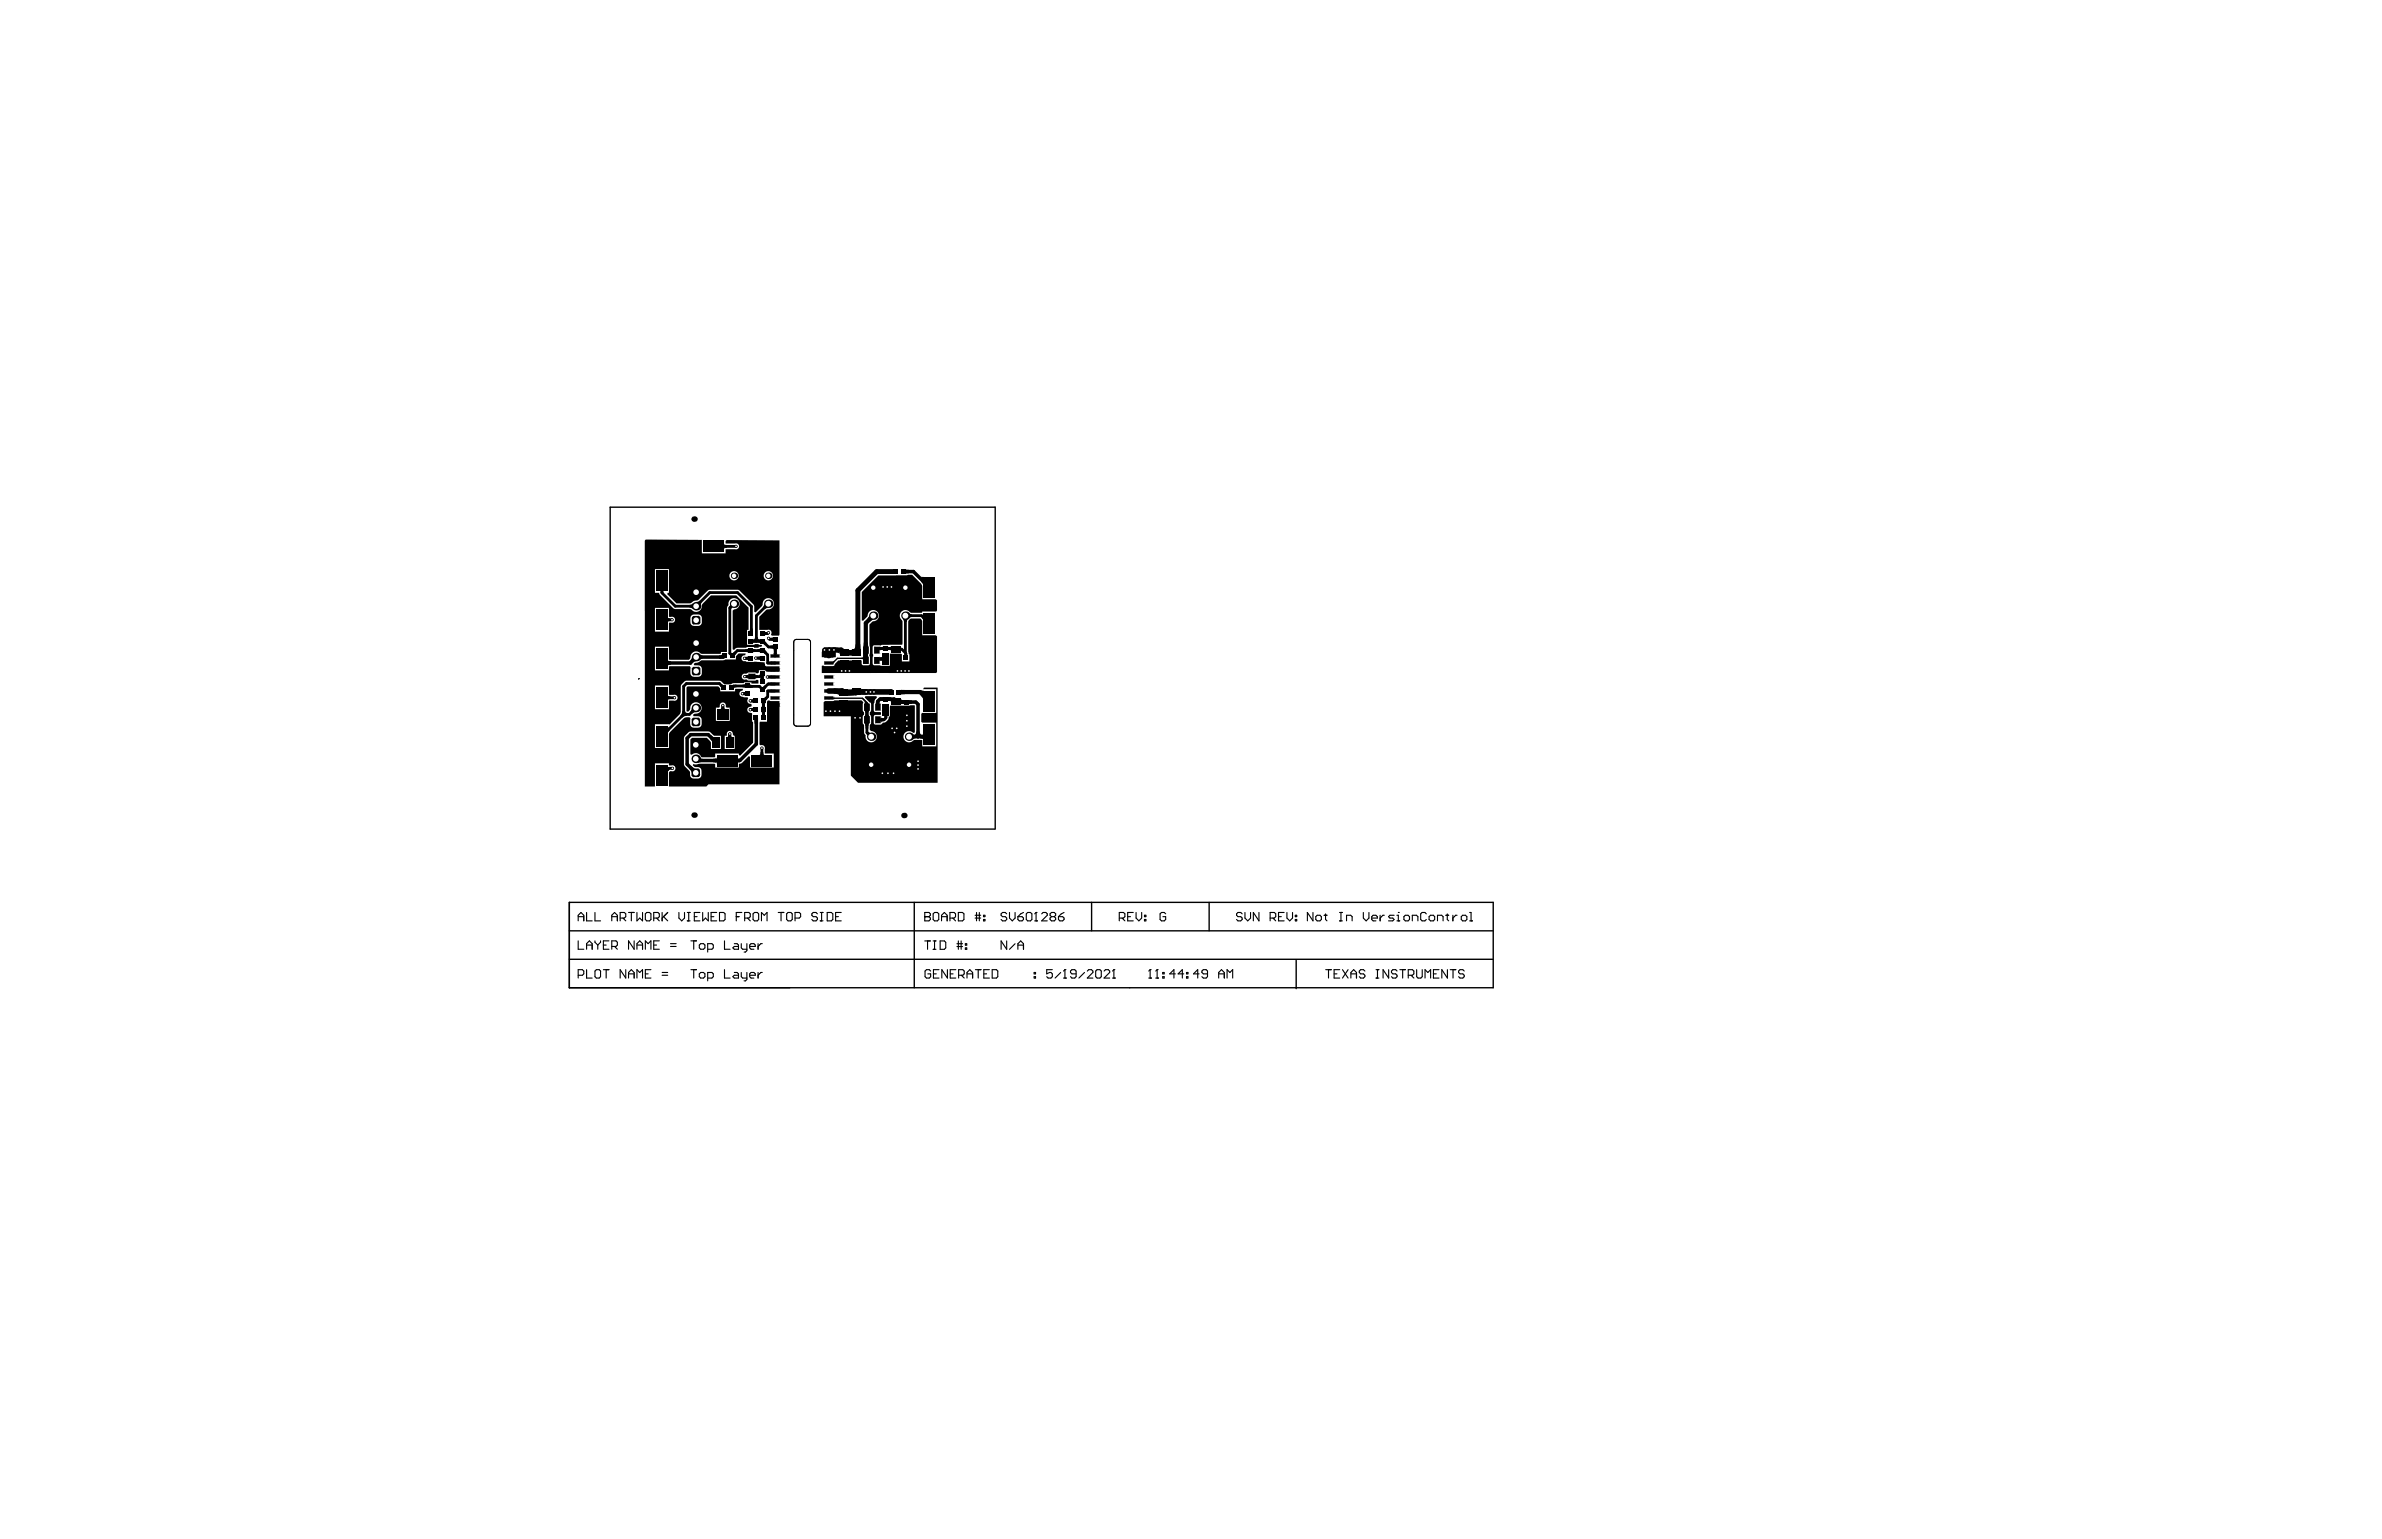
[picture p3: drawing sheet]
<svg xmlns="http://www.w3.org/2000/svg" width="432mm" height="279mm" viewBox="0 0 432 279" stroke-linecap="round" stroke-linejoin="round" font-family="sans-serif">
<path d="M144.1 116l2.4-.1 .4 .4v15l-.4 .4h-2.2l-.4-.4v-15zM144.1 116l2.3-.1 .3 .1 .2 .4v14.8l-.2 .4-.3 .1h-2l-.3-.1-.2-.4v-14.8z" fill="none" stroke="#000" stroke-width=".18"/>
<path d="M180.4 92h-69.8v58.3h69.8M180.4 91.9v58.4M157 119.7l-.4-.3h-4.8l-.8 .8h-.8M150.3 126.6h6l.9 .9v.7M103.2 163.6h167.5v15.5h-167.5zM103.2 173.9h167.4M103.2 168.8h167.5M165.7 163.6v15.5M197.9 163.6v5.2M219.2 163.6v5.2M235 174.1v5.2" fill="none" stroke="#000" stroke-width=".25"/>
<g fill="none" stroke="#000" stroke-width=".2">
<path d="M104.8 166.2h1M104.8 167v-1l.5-.6 .5 .6v1M104.8 170.6v1.5h1M104.8 176.8h.8l.2-.2v-.5l-.2-.3h-.8v1.5M106.3 165.4v1.6h1M106.3 172.1v-1l.5-.5 .5 .5v1M106.3 175.8v1.5h1M106.3 171.4h1M107.9 165.4v1.6h1M107.9 176.1l.2-.3h.5l.3 .3v1l-.3 .2h-.5l-.2-.2zM107.9 170.6v.2l.5 .6M108.4 171.4v.7"/>
<path d="M108.9 170.6v.2l-.5 .6M109.4 175.8h1M109.4 171.4h.5M109.9 175.8v1.5M110.4 170.6h-1v1.5h1M110.9 166.2h1M110.9 171.6h.8l.2-.2v-.6l-.2-.2h-.8v1.5M110.9 167v-1l.5-.6 .5 .6v1M111.4 171.6l.5 .5M112.4 166.5h.8l.2-.3v-.5l-.2-.3h-.8v1.6M112.9 166.5l.5 .5M113.4 175.8v1.5l-1-1.5v1.5"/>
<path d="M113.9 165.4h1.1M113.9 177.3v-1l.5-.5 .6 .5v1M113.9 176.6h1.1M114.4 165.4v1.6M115 170.6v1.5l-1.1-1.5v1.5M115.5 165.4v1.6l.5-.5 .5 .5v-1.6M115.5 172.1v-1l.5-.5 .5 .5v1M115.5 177.3v-1.5l.5 .5 .5-.5v1.5M115.5 171.4h1M117 165.7l.2-.3h.5l.3 .3v1l-.3 .3h-.5l-.2-.3zM117 176.6h.5M117 172.1v-1.5l.5 .5 .5-.5v1.5"/>
<path d="M118 175.8h-1v1.5h1M118.5 166.5h.8l.2-.3v-.5l-.2-.3h-.8v1.6M118.5 171.4h.5M119 166.5l.5 .5M119.5 170.6h-1v1.5h1M120 176.8h1M120 176.3h1M120 165.4v1.6M120.3 166.2l.7 .8M121 165.4l-1 1.1M121.5 171.6h1.1M121.5 171.1h1.1"/>
<path d="M123.1 165.4v1.1l.5 .5 .5-.5v-1.1M124.6 167h.5M124.6 165.4h.5M124.8 165.4v1.6M125.2 175.8h1.1M125.2 170.6h1.1M125.8 170.6v1.5M125.8 175.8v1.5M125.9 166.2h.5M126.8 176.6l.2-.3h.5l.3 .3v.5l-.3 .2h-.5l-.2-.2zM126.8 171.4l.2-.3h.5l.3 .3v.5l-.3 .2h-.5l-.2-.2zM126.9 165.4h-1v1.6h1"/>
<path d="M127.4 165.4v1.6l.5-.5 .5 .5v-1.6M128.3 177.3h.8l.2-.2v-.5l-.2-.3h-.8v1.5M128.3 172.1h.8l.2-.2v-.5l-.2-.3h-.8v1.5M128.9 166.2h.5M129.9 165.4h-1v1.6h1M130.4 165.4h.8l.2 .3v1l-.2 .3h-.8zM131.3 175.8v1.5h1M131.3 170.6v1.5h1M133.1 176.3h.5l.3 .3v.7h-.8l-.2-.2 .2-.3h.8M133.1 171.1h.5l.3 .3v.7h-.8l-.2-.2 .2-.3h.8M133.5 166.2h.5M134.4 176.3v.8l.2 .2h.8"/>
<path d="M134.4 171.1v.8l.2 .2h.8M134.5 165.4h-1v1.6M135 166.5h.8l.2-.3v-.5l-.2-.3h-.8v1.6M135.4 171.1v1.3l-.3 .2h-.2M135.4 176.3v1.3l-.3 .2h-.2M135.5 166.5l.5 .5M135.9 176.8h1v-.2l-.2-.3h-.5l-.3 .3v.5l.3 .2h.5M135.9 171.6h1v-.2l-.2-.3h-.5l-.3 .3v.5l.3 .2h.5M136.8 165.4h.5l.2 .3v1l-.2 .3h-.5l-.3-.3v-1zM137.4 171.1v1M137.4 176.3v1M138 167v-1.6l.5 .6 .5-.6v1.6"/>
<path d="M138.2 176.3h-.3l-.5 .5M138.2 171.1h-.3l-.5 .5M141.1 165.4h1M141.6 165.4v1.6M142.6 165.7l.3-.3h.5l.2 .3v1l-.2 .3h-.5l-.3-.3zM144.1 166.5h.8l.2-.3v-.5l-.2-.3h-.8v1.6M148.2 165.7l-.3-.3h-.5l-.2 .3v.3l.2 .2h.5l.3 .3v.2l-.3 .3h-.5l-.2-.3M148.7 167h.5M148.7 165.4h.5M148.9 165.4v1.6M150 165.4h.7l.3 .3v1l-.3 .3h-.7zM151.5 166.2h.5"/>
<path d="M152.5 165.4h-1v1.6h1M167.6 166.2h.1M167.6 165.4h.8l.3 .3v.3l-.3 .2 .3 .3v.2l-.3 .3h-.8zM167.6 166.2h.8M167.6 170.6h1.1M168.1 170.6v1.5M168.7 176.1l-.3-.3h-.5l-.2 .3v1l.2 .2h.5l.3-.2v-.5h-.5M169.2 165.7l.2-.3h.5l.3 .3v1l-.3 .3h-.5l-.2-.3zM169.2 172.1h.5M169.2 170.6h.5M169.2 176.6h.5M169.4 170.6v1.5"/>
<path d="M170.2 175.8h-1v1.5h1M170.4 170.6h.8l.2 .3v1l-.2 .2h-.8zM170.7 166.2h1M170.7 167v-1l.5-.6 .5 .6v1M171.7 175.8v1.5l-1-1.5v1.5M172.2 166.5h.8l.2-.3v-.5l-.2-.3h-.8v1.6M172.3 176.6h.5M172.7 166.5l.5 .5M173.3 175.8h-1v1.5h1M173.5 171.6h1M173.5 171.1h1M173.7 165.4h.8l.2 .3v1l-.2 .3h-.8z"/>
<path d="M173.7 170.6v1.5M173.8 176.8h.7l.3-.2v-.5l-.3-.3h-.7v1.5M174.2 170.6v1.5M174.3 176.8l.5 .5M175 171.9h.2v.2h-.2zM175 171.1h.2v.3h-.2zM175.3 176.6h1M175.3 177.3v-1l.5-.5 .5 .5v1M176.8 166h1M176.8 166.5h1M176.8 175.8h1M177 165.4v1.6"/>
<path d="M177.3 175.8v1.5M177.5 165.4v1.6M178.3 166.7h.2v.3h-.2zM178.3 166h.2v.2h-.2zM178.3 176.6h.5M179.4 175.8h-1.1v1.5h1.1M179.9 175.8h.7l.3 .3v1l-.3 .2h-.7zM182.5 165.7l-.3-.3h-.5l-.2 .3v.3l.2 .2h.5l.3 .3v.2l-.3 .3h-.5l-.2-.3M182.5 170.6v1.5l-1-1.5v1.5M183 165.4v1.1l.5 .5 .5-.5v-1.1M184 171.1l-1 1M184.5 166.2h.8l.2 .3v.2l-.2 .3h-.5l-.3-.3z"/>
<path d="M184.5 172.1v-1l.5-.5 .5 .5v1M184.5 171.4h1M185.5 165.4l-.5 .3-.5 .5M186 165.7l.3-.3h.5l.3 .3v1l-.3 .3h-.5l-.3-.3zM187.5 177.1h.2v.2h-.2zM187.5 176.3h.2v.3h-.2zM187.6 167h.5M187.8 165.4h.1M187.8 165.4v1.6M187.8 165.4l-.2 .3M188.8 165.7l.3-.3h.5l.2 .3v.3l-1 1h1M190.6 166.2l-.2 .3v.2l.2 .3h.5l.3-.3v-.2l-.3-.3"/>
<path d="M190.6 166.2l-.2-.2v-.3l.2-.3h.5l.3 .3v.3l-.3 .2M190.6 166.2h.5M190.8 175.8h-1.1v.8l.6-.3h.2l.3 .3v.5l-.3 .2h-.5l-.3-.2M191.9 166.2h.7l.3 .3v.2l-.3 .3h-.5l-.2-.3zM192.3 176.3l-1 1M192.8 177.3h.5M192.9 165.4l-.5 .3-.5 .5M193 175.8h.1M193 175.8v1.5M193 175.8l-.2 .3M195.1 176.6h-.8l-.2-.3v-.2l.2-.3h.5l.3 .3v1l-.3 .2h-.5l-.2-.2M196.6 176.3l-1 1"/>
<path d="M197.1 176.1l.3-.3h.5l.2 .3v.2l-1 1h1M198.9 175.8h.5l.2 .3v1l-.2 .2h-.5l-.3-.2v-1zM200.1 176.1l.3-.3h.5l.3 .3v.2l-1.1 1h1.1M201.7 177.3h.5M201.9 175.8h.1M201.9 175.8v1.5M201.9 175.8l-.2 .3M202.9 166.5h.8l.2-.3v-.5l-.2-.3h-.8v1.6M203.4 166.5l.5 .5M204.4 166.2h.5M205.4 165.4h-1v1.6h1M205.9 165.4v1.1l.6 .5 .5-.5v-1.1"/>
<path d="M207.5 166.7h.2v.3h-.2zM207.5 166h.2v.2h-.2zM208.2 177.3h.5M208.5 175.8h.1M208.5 175.8v1.5M208.5 175.8l-.3 .3M209.5 177.3h.5M209.8 175.8h.1M209.8 175.8v1.5M209.8 175.8l-.3 .3M210.8 177.1h.2v.2h-.2zM210.8 176.3h.2v.3h-.2z"/>
<path d="M211.3 165.7l-.2-.3h-.6l-.2 .3v1l.2 .3h.6l.2-.3v-.5h-.5M213.1 176.6h-1.1l.8-.8v1.5M214.6 176.6h-1l.7-.8v1.5M215.1 177.1h.2v.2h-.2zM215.1 176.3h.2v.3h-.2zM217.4 176.6h-1l.7-.8v1.5M218.9 176.6h-.8l-.2-.3v-.2l.2-.3h.5l.3 .3v1l-.3 .2h-.5l-.2-.2M220.9 177.3v-1l.5-.5 .5 .5v1M220.9 176.6h1M222.4 177.3v-1.5l.5 .5 .6-.5v1.5M225.2 165.7l-.3-.3h-.5l-.2 .3v.3l.2 .2h.5l.3 .3v.2l-.3 .3h-.5l-.2-.3M225.7 165.4v1.1l.5 .5 .5-.5v-1.1"/>
<path d="M228.2 165.4v1.6l-1-1.6v1.6M230.2 166.5h.8l.3-.3v-.5l-.3-.3h-.8v1.6M230.8 166.5l.5 .5M231.8 166.2h.5M232.8 165.4h-1v1.6h1M233.3 165.4v1.1l.5 .5 .5-.5v-1.1M234.8 166.7h.3v.3h-.3zM234.8 166h.3v.2h-.3zM238 165.4v1.6l-1-1.6v1.6M238.8 166h.5l.2 .2v.5l-.2 .3h-.5l-.3-.3v-.5zM240 166h.5M240.3 165.7v1l.2 .3"/>
<path d="M240.3 175.8h1M240.8 175.8v1.5M241.8 176.6h.5M242.8 167h.5M242.8 165.4h.5M242.9 175.8h-1.1v1.5h1.1M243.1 165.4v1.6M243.4 175.8l1 1.5M244.1 167v-1h.8l.2 .2v.8M244.4 175.8l-1 1.5M244.9 176.6h1M244.9 177.3v-1l.5-.5 .5 .5v1"/>
<path d="M247.1 165.4v1.1l.5 .5 .6-.5v-1.1M247.4 176.1l-.2-.3h-.5l-.3 .3v.2l.3 .3h.5l.2 .2v.3l-.2 .2h-.5l-.3-.2M248.7 166.5h1v-.3l-.3-.2h-.5l-.2 .2v.5l.2 .3h.5M249.4 175.8h.6M249.4 177.3h.6M249.7 175.8v1.5M250.2 166v1M250.9 166h-.2l-.5 .5M251.7 175.8v1.5l-1-1.5v1.5M252.7 166h-.7l-.3 .2 .3 .3h.5l.2 .2-.2 .3h-.8M253.2 167h.5M253.2 166h.3v1"/>
<path d="M253.3 176.1l-.3-.3h-.5l-.3 .3v.2l.3 .3h.5l.3 .2v.3l-.3 .2h-.5l-.3-.2M253.5 165.4h.1M253.8 175.8h1M254.3 175.8v1.5M254.7 166h.6l.2 .2v.5l-.2 .3h-.6l-.2-.3v-.5zM255.3 176.8h.7l.3-.2v-.5l-.3-.3h-.7v1.5M255.8 176.8l.5 .5M256 167v-1h.8l.2 .2v.8M256.8 175.8v1.3l.3 .2h.5l.2-.2v-1.3M258.3 177.3v-1.5l.5 .5 .5-.5v1.5M258.6 165.7l-.3-.3h-.5l-.3 .3v1l.3 .3h.5l.3-.3M259.3 166h.5l.3 .2v.5l-.3 .3h-.5l-.2-.3v-.5z"/>
<path d="M259.8 176.6h.6M260.6 167v-1h.7l.3 .2v.8M260.9 175.8h-1.1v1.5h1.1M262.1 166h.5M262.4 165.7v1l.2 .3M262.4 175.8v1.5l-1-1.5v1.5M262.9 175.8h1M263.4 166v1M263.4 175.8v1.5M264.1 166h-.2l-.5 .5M265.1 166h.6l.2 .2v.5l-.2 .3h-.6l-.2-.3v-.5zM265.4 176.1l-.2-.3h-.5l-.3 .3v.2l.3 .3h.5l.2 .2v.3l-.2 .2h-.5l-.3-.2"/>
<path d="M266.4 167h.5M266.4 165.4h.3v1.6"/>
</g>
<g fill="#000">
<path d="M131.3 98.6l.1 .2h.4v.5l-.4 .1-.1 .2zM119.7 107.2h.6l-.1 .3h-.5zM121 111.9l.1 .2h.4v.5l-.4 .1-.1 .2zM125 109.7l.6-.3v1.1l-.6-.3zM125.4 119.1l.8 .8-.6 .3-.5-.5zM126.2 109.1l.7-.2 .3 .4-.2 .6zM126.7 118.6l.7 .2v.7l-.7 .2zM130.3 118.8l.5-.1 .2-.2-.1 .9-.6 .1zM132.3 109.7l.5 .5-.3 .2-.4-.3zM132.4 118.5h.3l.5-.4 .3 .4-.4 .4v.3zM135.1 119.1l.5-.1v.8l-.5-.2zM135.1 117.7l.5-.1v.8l-.5-.2z"/>
<path d="M136 114h.5v.5h-.8l.2-.2zM136.4 117.6l.5 .1v.5l-.5 .2zM136.5 115.9l.5 .1v.5l-.5 .2zM137.3 119.1l.5-.2v.8l-.5-.1zM137.3 117.7l.5-.2v.8l-.5-.1zM137.3 116l.5-.1v.8l-.5-.2zM136.9 115.5h.5l.1 .4 .4 .1-.8 .5-.7-.5 .3-.1zM138.5 109.5l.8 .7-.7 .3-.3-.4zM138.6 115.9v.3l.4 .4-.3 .4-.5-.3h-.2zM138.6 117.5l.4 .7-.3 .5-.4-.4h-.3zM138.6 114.5l.5 .1v.5l-.5 .2zM139.2 120l.5-.1v.6h-.5z"/>
<path d="M139.6 117.1l.5-.2v.8l-.5-.1zM139.6 115.7l.5-.2v.8l-.5-.1zM140.1 117.7h.9l-.2 .5h-.5zM140.3 118.1h.5l.1 .4 .2 .1h-1.1l.2-.1zM149.9 117.8h.9l.1 .6 .1 .3-1.5-.1 .3-.2zM151.3 117.4a.84 .84 0 0 1 .9 .3v1a.68 .68 0 0 0-.9-.4zM149.4 117.4h2.1v1.7l-2.5 .1v-1.2zM153.6 117.9h.7l.2-.2v1.3l-.2-.2h-.7zM153.8 117.7l.2 .2h.7v.9h-.7l-.2 .2zM155.1 116.8h.9l.1 .9h-1.5a.68 .68 0 0 0 .5-.9zM156.2 119.2l.3-.1v.5l-.3-.1zM156.7 119.3l.3 .2-.3 .3-.2-.3z"/>
<path d="M156.5 118.5h.9l-.2 .5h-.5zM156.7 118.2h.5v.7h-.5zM156.7 118.6h.5l.2 .5h-.9zM157.5 111.6l.8 .8-.5 .3-.6-.6zM156.6 116.5h.7l.1 .8h-.9zM156.5 117.2l.9 .1v3.1l-.9-.1zM159.5 119.2h.3l.2-.2v1l-.2-.2-.3-.1zM159.6 117.3l.5-.1v.8l-.5-.2zM159.4 119.1l.6 .1v.5l-.4 .1-.2 .2zM159.4 117.3h.6v.5l-.4 .1-.2 .2zM161 117.3l.6-.1v.9l-.2-.2-.4-.1zM160.9 117.2l.5 .1v.5l-.5 .2z"/>
<path d="M163.6 112.2h1.1l-.3 .6h-.5zM163.9 118.4h.5l.2 .5h-.8zM164.1 103.2l.7 .1v.7l-.7 .1zM164.7 111.1l.6 .3v.5l-.6 .3zM159.2 104.3l6.1-.1 1.8 1.9 .1 2.6h2.4l.3 .1v1.9l-.2 .2h-2.5l-.2 .2h-1.9a1.11 1.11 0 0 0-1.7-.2 1.11 1.11 0 0 0 .2 1.7v4.3l-5.2 .1-.2 .3v3.1l.3 .2 2.8 .1v-2.2h2l.2 .1v1.3h1.3v-1.3h-.1l-.1-.4 .1-5.5 .5-.5 1.6-.1 .4 .6v2.5h2.4l.3 .2v6.5l-.2 .1h-20.7v-1.3h2.1l.9-.9h4.2v.6l.2 .2 1.2-.1 .1-3.2-.1-.6v-3.5l.6-.5a1.06 1.06 0 0 0 1.1-1 1.06 1.06 0 0 0-1.1-1.1 1.06 1.06 0 0 0-1 1.2l-.7 .8-.3-.1v-5.1zM167 104.6h.4v1.8l-.1-.5-.3-.4zM167.2 111.5h.2v-.2v1.4l-.3-.7zM115.7 123h.2zM121 139.1l.4 .4-.4 .5zM121 131.7l.1 .2 .3-.2v.8l-.4 .7zM121 126l.1 .2 .4 .1v.5h-.4l-.1 .2zM121 119.6l.2 .2 .4 .1v.6l-.4 .1-.2 .2z"/>
<path d="M123.7 128.9l.5-.1 .1 .4 .4 .1-.2 .5-.4 .1-.4 .3-.4-.4 .3-.4zM125.4 128.4l.7 .7-.6 .3-.4-.4zM125.4 138.9a.94 .94 0 0 0 .8 .5l-.8 .8v-.3l-.5-.5zM126.8 137.3l.2 .2 .4 .1-.4 .6-.6 .1zM128.8 133.2l.6 .5h.3l-.6 1.2v-.4l-.4-.5zM129.3 137.6l.4-.1 .2-.2v1.2l-.2-.2-.4-.1zM130.5 124.3l.3-.3 .5 .3 .2 .1-.7 .7v-.3zM130.8 128.1h.5v.3l.2 .2h-1l.2-.2zM132 133.2h.5l.1 .3 .2 .2h-1l.2-.2zM133 124.2l.5-.1v.5l-.4 .1-.1 .2zM133.7 137.5l.4 .1v.6l-.4 .1zM134.6 125.5l.5-.1v.8l-.5-.2z"/>
<path d="M134.6 124.1l.5-.1v.8l-.5-.2zM135.2 122.4h.3l.2-.2v.9l-.5-.2zM134.8 120.1l.3-.2 .2 .1 3.3 .1v.6l.2 .1h2.5v.8l-.2 .2-2.2-.1v-.2h-1.4v.4l-.2 .1-.4-.1-2 .1-.2-.1zM136.1 126.8l.5-.1v.8l-.5-.2zM136.1 128.4l.5-.2v.9l-.5-.2zM136 124l.1 .1 .4 .1v.5l-.5 .1zM136.6 130.6h.8v.6h-.6zM137.3 120.4h.5v.8l-.1-.2-.4-.1zM136.9 122.2l.1 .2h.4v.5l-.5 .2zM136.9 120.2l.5 .2v.5l-.5 .2zM137.8 122.6h.8l-.1 .1-.1 .4h-.5zM138 129.1h.8l-.2 .5h-.5z"/>
<path d="M138 127.5h.8l-.2 .5h-.5zM137.9 136.4h.5v.4l.2 .1h-1l.2-.1zM137.9 122.6h.5l.2 .6h-.9zM138.1 129.3h.5l.2 .5h-.8zM138.1 127.7h.5l.2 .5h-.8zM138.6 120.4l.4 .7-.3 .4-.4-.3h-.3zM138 124.6h.2l.5-.4 .2 .5-.3 .6zM138.1 126.7h.3l.4-.4 .3 .4-.3 .4v.3zM139.2 125h.5v.6l-.5-.1zM139.2 122.5h.5v.5h-.5zM139.2 121.2h.5v.6l-.5-.1zM139.2 123.8l.5-.1v.6h-.5z"/>
<path d="M150.4 126.5h.4v.2h-.4zM151.1 124.8l1.1 .2v1.2a.8 .8 0 0 0-1.1-.4zM151 119.9l.2-.1v.3l-.1 .4zM151.1 126.3l.2 .2v.2l-.3 .1zM153.5 125.1l.8-.1 .2-.1v1.1l-1 .1zM153.7 125l1.1 .1v1l-1.1 .1zM156.3 126.7l.2-.1 1.1 1.2v1l-.2 .5v.4l.2 .2v1.2l-.2 .3v.7h-.5v-.7l-.2-.3v-1.1l.2-.5v-.4l-.2-.3 .1-1.5zM156.7 131.1h.9l-.2 .5h-.5zM156.7 128.8h.9l-.2 .6h-.5zM156.1 124.9l.9 .1v1h-.9zM157.3 132.6l.4 .2-.5 .6-.2-.4zM157.1 127.5h.3v.6h-.3z"/>
<path d="M156.9 129.4h.5l.2 .5h-.9zM158.8 127.2h.6l.1 .4h-.8zM159.5 126.4h.6v.7h-.6zM159.6 130l.2 .2 .4 .1v.5h-.4l-.2 .2zM159.7 130l.2 .2 .4 .1v.5h-.4l-.2 .2zM160.1 129.6h1l-.2 .2-.1 .4h-.5v-.4zM161 126.4l.6 .2v.8l-.1-.3h-.5zM160.9 126.4h.6v.7h-.6zM163.2 127l.6-.1v.8l-.6-.1zM163.3 126.7l.2 .2 .5 .1v.6l-.6 .1zM163.3 125.1h.8v.8h-.8zM164.7 126.9l.6 .1v.6l-.6 .1z"/>
<path d="M165.3 133l.6 .3v.6l-.6 .2zM166.8 133.3l.5-.1 .1-.3v1.3l-.1-.2-.5-.1zM167.1 125.2h.3v2l-.1-.6-.4-.5zM166.1 132.6h.6a.56 .56 0 0 0 .7 .7l-1 .6-.9-.6a.56 .56 0 0 0 .6-.7zM149.4 127.3l.2-.2h1.4l.3-.1h4.9l.3 .3-.1 1.5 .2 .7-.2 .4v1.2l.2 .4 .1 1.5a.76 .76 0 0 1 .2 .8 1.02 1.02 0 0 0 1.2 .8 1.02 1.02 0 0 0 .8-1.1 1.02 1.02 0 0 0-1-.9l-.2-.3v-.8l.2-.4v-1.2l-.2-.4 .2-.7v-1.1l-1.1-1.2 .1-.3h2l.1 .3a1 1 0 0 0-.5 .9l-.1 .3v1.2l.3 .2h.9l.1 .4-1.2 .2-.1 1.5 .3 .2h.9l.5-.4a1.01 1.01 0 0 0 1-1v-.1h.2l.1-2h4.4v4.8l-.1 .2a1.59 1.59 0 0 0-1.6 0 1.06 1.06 0 0 0 .1 1.5 1.06 1.06 0 0 0 1.5-.2h1.5v1.1h2.5v-4.3h-2.5l-.2-.1v-1.5l.2-.1h2.5v-4.3l-2.3-.1 .1-.2h2.5v17.2h-14.5l-1.3-1.3v-10.7h-4.9z"/>
<path d="M116.9 98l.2-.2 10.1 .1v2.4h4.3v-.7h1.7a.55 .55 0 0 0 .8-.5 .55 .55 0 0 0-.8-.5l-1.7-.1v-.4l.2-.2 9.6 .1v17l-.1 .3h-1.3l-.2-.3 .1-.1a.63 .63 0 0 0-.2-.7 .63 .63 0 0 0-.7 0h-1.3v-2.4l1.4-1.3a1.06 1.06 0 0 0 1.3-.9 1.06 1.06 0 0 0-1.1-1.2 1.06 1.06 0 0 0-1 1.3l-1.2 1.3-.3-.1v-.9l-.1-.4-2.5-2.5-.4-.2-5.2 .1-2 1.8-.6 .1-.8 .5h-2.5l-1.7-1.7 .1-.2h.3v-4.3h-2.6v4.3h.8l.1 .4 2.6 2.5 3 .1a1.15 1.15 0 0 0 1.4 .4 1.15 1.15 0 0 0 .7-1.3l1.6-1.6h4.6l2.2 2.2v3.9v.1h-.3v2.7l2.1-.1v.1h.6v.1l-.1 .3h-.5v.1h-.1h-.7v-.1h-.3l-2.7 .1-.6 .4-.3-.1v-7l.5-.2a1.04 1.04 0 0 0 .7-1.4 1.04 1.04 0 0 0-1.3-.6 1.04 1.04 0 0 0-.7 1.3l-.2 .4v8h-1.1v.3l-.2 .1-3.4-.1a1.13 1.13 0 0 0-1.3-.3 1.13 1.13 0 0 0-.7 1.2l-.2 .2h-3.6v-2.3h-2.6v4.3h2.6v-.7l.2-.1h3.6l.1 .2a1.4 1.4 0 0 0 .4 1.7 1.4 1.4 0 0 0 1.6-.4 1.4 1.4 0 0 0-.4-1.6l-.9-.1-.1-.2 1.4-.7h3.9l.4-.1h1.9v-.6l.5-.5h1.3l-.1 .3a.55 .55 0 0 0-.7 .6 .55 .55 0 0 0 .7 .5l.8 .1v.3l-.1 .2a.52 .52 0 0 0 .5 .7h.3l.3 .2 .5-.2 .1 .2v.5l-.2 .2-.4-.2h-1.2l-.5 .3a.58 .58 0 0 0-.7 .6 .58 .58 0 0 0 .9 .4l.3 .2h1.2l.5-.1 .1 .1v.5h-1.2l-.1-.2h-1.3l-.1 .2h-1.8l-.5 .2h-1.2l-.5-.5-.4-.2-6.2 .1a1.52 1.52 0 0 0-.8 .9l-.1 4.9-1.9 2.1-2.7-.1v4.3h2.6v-2.7l2.8-2.7 .9-.1 .2 .2v1.2l.3 .4a1.4 1.4 0 0 0 1.6-.4 1.4 1.4 0 0 0-.3-1.6h-1.1l-.1-.3 .3-.2a1.07 1.07 0 0 0 1.3-1 1.07 1.07 0 0 0-1.2-1.1 1.07 1.07 0 0 0-.9 1.3l-.3 .4-.3-.1-.1-4.2 .2-.2h5.6l.4 .4v.5h2.7v-.5h.1h1.3l-.1 .3a.55 .55 0 0 0-.6 .6 .55 .55 0 0 0 .6 .5l.9 .1 .1 .2a.59 .59 0 0 0-.1 .7 .59 .59 0 0 0 .6 .3l.2 .1v.3a.71 .71 0 0 0-.7 1.1l.7 .2v1.6h.2v.2v3.6l-2.3 2.3-.3-.1v-.3h-4.3v.7h-.1l-2.4-.1a1.04 1.04 0 0 0-1.7-.4h-.3v-2.7l.3-.3h2.7l.8 .8v1.2h1.8v-2.4h-1.3l-.6-.6-.4-.2h-3.2a1.86 1.86 0 0 0-1.2 1v5a2.05 2.05 0 0 0 .9 1.2l.2 .2v.5a.65 .65 0 0 0 .6 .7l1.1-.1 .3-.3a1.4 1.4 0 0 0-.3-1.7h-.8l-.4-.4 .1-.2 .4 .1 .8-.1h2.5h.2v.7h4.3v-.7l.6-.2 1.2-1.2 .3 .1v2h4.3v-2.6h-1.6l-.1-.1a1.18 1.18 0 0 0-.3-1.4h-.4l-.2-.1v-3.9v-.2h1.3v-3.7l.2-.2 2.1 .1v15.1h-12.9l-.4 .4h-6.7v-2.5l.2-.3 .4 .1a.55 .55 0 0 0 .5-.7 .55 .55 0 0 0-.7-.4h-.4v-.4h-2.6v4.2h-1.8zM138.4 104.4a.85 .85 0 0 0 1.7 0 .85 .85 0 0 0-1.7 0zM132.2 104.4a.85 .85 0 0 0 1.7 0 .85 .85 0 0 0-1.7 0zM118.7 110.2v4.3h2.6v-1.6a.74 .74 0 0 0 1-.7 .9 .9 0 0 0-1-.4v-1.6zM125.3 111.6a1.37 1.37 0 0 0 .3 1.8 1.4 1.4 0 0 0 1.6-.3 1.4 1.4 0 0 0-.4-1.6 1.75 1.75 0 0 0-1.5 .1zM118.7 124.3v4.3h2.6v-1.5l.1-.1a1.2 1.2 0 0 0 1.4-.3 .55 .55 0 0 0-.1-.6 .55 .55 0 0 0-.6-.1h-.8v-1.7zM129.8 128.3v2.4h2.5v-2.4h-.6l-.1-.2a.55 .55 0 0 0-.6-.7 .55 .55 0 0 0-.5 .7l-.1 .2zM131.9 132.7l-.2 .7h-.3v2.4h1.8v-2.4h-.2l-.1-.3a.56 .56 0 0 0-.4-.5 .56 .56 0 0 0-.6 .1z"/>
<circle cx="136" cy="127.1" r=".29"/>
<circle cx="138.4" cy="127.1" r=".25"/>
</g>
<path d="M131.3 118.9l-.2 .2h-4.9l-1 1.1h-4.4l-.8-.8M163.7 103.6h1.9l2.8 2.9M129.8 134.6l-1.4-1.4h-3.2l-.6 .6v4.8l1.5 1.5M137.1 130.2v4.7l-3 3h-7.7l-.3-.3M159.2 128.2l-.1-1 .4-.5h2.6l.5 .6h3.4l.4 .4v5.9M168.4 133.2l-.4 .4h-3.2" fill="none" stroke="#000" stroke-width=".63"/>
<g fill="none" stroke="#000" stroke-width=".51">
<path d="M129.4 99.1h4M120 105.3v2.2l2.4 2.4h3.8l2.5-2.5h5l2.5 2.6v4.8M120 112.4h1.8M133.1 109.5l-.8 .7v8.3l.4 .4 1-.9 4.6-.1 .9 .8v1.5h1.3M135 119.4h1M136.1 116.3h2.2l1 1h1.2v1.6M137 119.3h1.2M139.3 109.5l-2.2 2.1v4.7M139.3 114.7l-.1 .2h-1M139.3 115.7l.2 .2h1M157 117.9v1.8M159 117.9l.3-.3h3l.1 .1h1.1l.7 .7v.9"/>
<path d="M160.4 119.5h-1.2l-.2 .2M168.4 113l-1.4-1.4h-2.9v6.8M120 126.4l2.3 .1M121.9 139.3h-.7l-1.2 1.3M123.9 129.5l-3.9 4M126.2 128.4l-1.2 1.1h-1.1M131 127.9v1.6M131.2 124.7l-.8-.8h-6l-.5 .5v5.1M132.3 133.1v1.5M134.6 125.8h.9M136 127.1h1M136.3 120.7h1.8l.9 .8h1.5"/>
<path d="M137 128.6l-1 .1M138.1 135.6v2.3M138.2 122.2v1.4M138.2 122.2l-.5 .5h-2.7M139.1 122.8h1.4M140.5 124h-1.3l-.9 .9-.6-.4-4.7-.1-.4 .3M140.5 125.3h-1.3v1l-.8 .8v3.1M140.5 120.2h.1M157.2 128.2v.1v4.5l.7 .8M160.4 128.6l.2 .3v1.3l-.3 .3h-1.1"/>
</g>
<path d="M150.2 126.6h.1" fill="none" stroke="#000" stroke-width=".38"/>
<path d="M150.2 125.3h2.5l.3 .3h2.1l.2-.1h6.2" fill="none" stroke="#000" stroke-width="1"/>
<path d="M150.3 117.8v1l-.1 .1M151.2 117.8h.1M162.3 103.6h-3.4l-3.4 3.5v11l-.2 .2h-2.3l-.5-.5h-3" fill="none" stroke="#000" stroke-width=".89"/>
<path d="M158.3 111.6l-1.3 1.4v4.9M162.9 125.5h3.9l1.6 1.6" fill="none" stroke="#000" stroke-width=".76"/>
<circle cx="136" cy="127.1" r=".15" fill="#fff"/>
<circle cx="138.1" cy="135.6" r=".29" fill="#000"/>
<circle cx="138.1" cy="135.6" r=".15" fill="#fff"/>
<circle cx="134.6" cy="125.8" r=".29" fill="#000"/>
<circle cx="134.6" cy="125.8" r=".15" fill="#fff"/>
<circle cx="131" cy="127.9" r=".29" fill="#000"/>
<circle cx="131" cy="127.9" r=".15" fill="#fff"/>
<circle cx="133.4" cy="99.1" r=".29" fill="#000"/>
<circle cx="133.4" cy="99.1" r=".15" fill="#fff"/>
<circle cx="135" cy="119.4" r=".29" fill="#000"/>
<circle cx="135" cy="119.4" r=".15" fill="#fff"/>
<circle cx="137" cy="119.3" r=".29" fill="#000"/>
<circle cx="137" cy="119.3" r=".15" fill="#fff"/>
<circle cx="136" cy="128.7" r=".29" fill="#000"/>
<circle cx="136" cy="128.7" r=".15" fill="#fff"/>
<circle cx="139.3" cy="115.7" r=".29" fill="#000"/>
<circle cx="139.3" cy="115.7" r=".15" fill="#fff"/>
<circle cx="139.3" cy="114.7" r=".29" fill="#000"/>
<circle cx="139.3" cy="114.7" r=".15" fill="#fff"/>
<circle cx="139.1" cy="122.8" r=".29" fill="#000"/>
<circle cx="139.1" cy="122.8" r=".15" fill="#fff"/>
<circle cx="121.8" cy="112.4" r=".29" fill="#000"/>
<circle cx="121.8" cy="112.4" r=".15" fill="#fff"/>
<circle cx="135" cy="122.7" r=".29" fill="#000"/>
<circle cx="135" cy="122.7" r=".15" fill="#fff"/>
<circle cx="132.3" cy="133.1" r=".29" fill="#000"/>
<circle cx="132.3" cy="133.1" r=".15" fill="#fff"/>
<circle cx="121.9" cy="139.3" r=".29" fill="#000"/>
<circle cx="121.9" cy="139.3" r=".15" fill="#fff"/>
<circle cx="122.3" cy="126.5" r=".29" fill="#000"/>
<circle cx="122.3" cy="126.5" r=".15" fill="#fff"/>
<circle cx="157" cy="125.5" r=".29" fill="#000"/>
<circle cx="157" cy="125.5" r=".15" fill="#fff"/>
<circle cx="157.8" cy="125.5" r=".29" fill="#000"/>
<circle cx="157.8" cy="125.5" r=".15" fill="#fff"/>
<circle cx="158.4" cy="125.5" r=".29" fill="#000"/>
<circle cx="158.4" cy="125.5" r=".15" fill="#fff"/>
<circle cx="166.4" cy="139.4" r=".29" fill="#000"/>
<circle cx="166.4" cy="139.4" r=".15" fill="#fff"/>
<circle cx="166.4" cy="138.7" r=".29" fill="#000"/>
<circle cx="166.4" cy="138.7" r=".15" fill="#fff"/>
<circle cx="150.3" cy="117.8" r=".29" fill="#000"/>
<circle cx="150.3" cy="117.8" r=".15" fill="#fff"/>
<circle cx="149.5" cy="117.8" r=".29" fill="#000"/>
<circle cx="149.5" cy="117.8" r=".15" fill="#fff"/>
<circle cx="164.4" cy="130.7" r=".29" fill="#000"/>
<circle cx="164.4" cy="130.7" r=".15" fill="#fff"/>
<circle cx="162.2" cy="132.8" r=".29" fill="#000"/>
<circle cx="162.2" cy="132.8" r=".15" fill="#fff"/>
<circle cx="162.6" cy="132.1" r=".29" fill="#000"/>
<circle cx="162.6" cy="132.1" r=".15" fill="#fff"/>
<circle cx="160.1" cy="106.4" r=".28" fill="#000"/>
<circle cx="160.1" cy="106.4" r=".15" fill="#fff"/>
<circle cx="161.6" cy="106.4" r=".28" fill="#000"/>
<circle cx="161.6" cy="106.4" r=".15" fill="#fff"/>
<circle cx="151.2" cy="117.8" r=".29" fill="#000"/>
<circle cx="151.2" cy="117.8" r=".15" fill="#fff"/>
<circle cx="152.6" cy="121.7" r=".28" fill="#000"/>
<circle cx="152.6" cy="121.7" r=".15" fill="#fff"/>
<circle cx="153.3" cy="121.7" r=".28" fill="#000"/>
<circle cx="153.3" cy="121.7" r=".15" fill="#fff"/>
<circle cx="154" cy="121.7" r=".28" fill="#000"/>
<circle cx="154" cy="121.7" r=".15" fill="#fff"/>
<circle cx="164.8" cy="121.7" r=".28" fill="#000"/>
<circle cx="164.8" cy="121.7" r=".15" fill="#fff"/>
<circle cx="155" cy="130.2" r=".29" fill="#000"/>
<circle cx="155" cy="130.2" r=".15" fill="#fff"/>
<circle cx="155.9" cy="130.2" r=".29" fill="#000"/>
<circle cx="155.9" cy="130.2" r=".15" fill="#fff"/>
<circle cx="161.7" cy="132.1" r=".29" fill="#000"/>
<circle cx="161.7" cy="132.1" r=".15" fill="#fff"/>
<circle cx="152.2" cy="129" r=".29" fill="#000"/>
<circle cx="152.2" cy="129" r=".15" fill="#fff"/>
<circle cx="151.4" cy="129" r=".29" fill="#000"/>
<circle cx="151.4" cy="129" r=".15" fill="#fff"/>
<circle cx="150.5" cy="129" r=".29" fill="#000"/>
<circle cx="150.5" cy="129" r=".15" fill="#fff"/>
<circle cx="149.7" cy="129" r=".29" fill="#000"/>
<circle cx="149.7" cy="129" r=".15" fill="#fff"/>
<circle cx="164.4" cy="129.7" r=".29" fill="#000"/>
<circle cx="164.4" cy="129.7" r=".15" fill="#fff"/>
<circle cx="166.4" cy="138" r=".29" fill="#000"/>
<circle cx="166.4" cy="138" r=".15" fill="#fff"/>
<circle cx="160" cy="140.2" r=".29" fill="#000"/>
<circle cx="160" cy="140.2" r=".15" fill="#fff"/>
<circle cx="162" cy="140.2" r=".29" fill="#000"/>
<circle cx="162" cy="140.2" r=".15" fill="#fff"/>
<circle cx="161" cy="140.2" r=".29" fill="#000"/>
<circle cx="161" cy="140.2" r=".15" fill="#fff"/>
<circle cx="160.8" cy="106.4" r=".28" fill="#000"/>
<circle cx="160.8" cy="106.4" r=".15" fill="#fff"/>
<circle cx="164.1" cy="121.7" r=".28" fill="#000"/>
<circle cx="164.1" cy="121.7" r=".15" fill="#fff"/>
<circle cx="163.4" cy="121.7" r=".28" fill="#000"/>
<circle cx="163.4" cy="121.7" r=".15" fill="#fff"/>
<circle cx="162.7" cy="121.7" r=".28" fill="#000"/>
<circle cx="162.7" cy="121.7" r=".15" fill="#fff"/>
<circle cx="164.4" cy="131.7" r=".29" fill="#000"/>
<circle cx="164.4" cy="131.7" r=".15" fill="#fff"/>
<circle cx="164.8" cy="138.7" r=".58" fill="#000"/>
<circle cx="164.8" cy="138.7" r=".41" fill="#fff"/>
<circle cx="157.9" cy="133.6" r=".76" fill="#000"/>
<circle cx="157.9" cy="133.6" r=".53" fill="#fff"/>
<circle cx="164.8" cy="133.6" r=".76" fill="#000"/>
<circle cx="164.8" cy="133.6" r=".53" fill="#fff"/>
<circle cx="133.1" cy="109.5" r=".76" fill="#000"/>
<circle cx="133.1" cy="109.5" r=".53" fill="#fff"/>
<circle cx="133.1" cy="104.4" r=".58" fill="#000"/>
<circle cx="133.1" cy="104.4" r=".41" fill="#fff"/>
<circle cx="139.3" cy="109.5" r=".76" fill="#000"/>
<circle cx="139.3" cy="109.5" r=".53" fill="#fff"/>
<circle cx="139.3" cy="104.4" r=".58" fill="#000"/>
<circle cx="139.3" cy="104.4" r=".41" fill="#fff"/>
<circle cx="157.9" cy="138.7" r=".58" fill="#000"/>
<circle cx="157.9" cy="138.7" r=".41" fill="#fff"/>
<circle cx="164.1" cy="111.6" r=".76" fill="#000"/>
<circle cx="164.1" cy="111.6" r=".53" fill="#fff"/>
<circle cx="158.3" cy="106.6" r=".58" fill="#000"/>
<circle cx="158.3" cy="106.6" r=".41" fill="#fff"/>
<circle cx="164.1" cy="106.6" r=".58" fill="#000"/>
<circle cx="164.1" cy="106.6" r=".41" fill="#fff"/>
<circle cx="126.1" cy="137.6" r=".77" fill="#000"/>
<circle cx="126.1" cy="137.6" r=".51" fill="#fff"/>
<circle cx="126.2" cy="119.1" r=".77" fill="#000"/>
<circle cx="126.2" cy="119.1" r=".51" fill="#fff"/>
<circle cx="126.1" cy="135" r=".77" fill="#000"/>
<circle cx="126.1" cy="135" r=".51" fill="#fff"/>
<circle cx="126.2" cy="128.4" r=".77" fill="#000"/>
<circle cx="126.2" cy="128.4" r=".51" fill="#fff"/>
<circle cx="126.2" cy="125.8" r=".77" fill="#000"/>
<circle cx="126.2" cy="125.8" r=".51" fill="#fff"/>
<path d="M125.4 121.3l.4-.4h.8l.4 .4v.8l-.4 .4h-.8l-.4-.4z" fill-rule="evenodd" fill="#000"/>
<g fill="#000">
<path d="M125.4 121.3h.4zM125.6 121l.2-.1v.4h-.4z"/>
<path d="M125.8 122.1v.4zM125.4 122.1h.4v.4l-.3-.2z"/>
<path d="M126.6 122.1h.4zM126.6 122.1h.4l-.2 .3-.2 .1z"/>
<path d="M126.6 120.9v.4zM126.6 120.9l.2 .1 .2 .3h-.4z"/>
</g>
<circle cx="126.2" cy="121.7" r=".51" fill="#fff"/>
<circle cx="126.2" cy="116.6" r=".77" fill="#000"/>
<circle cx="126.2" cy="116.6" r=".51" fill="#fff"/>
<path d="M125.8 111.7h.8l.4 .4v.7l-.4 .4h-.8l-.4-.4v-.7z" fill-rule="evenodd" fill="#000"/>
<g fill="#000">
<path d="M125.4 112.1h.4zM125.6 111.7h.2v.4h-.4z"/>
<path d="M125.8 112.8v.4zM125.4 112.8h.4v.4h-.2z"/>
<path d="M126.6 112.8h.4zM126.6 112.8h.4l-.2 .4h-.2z"/>
<path d="M126.6 111.7v.4zM126.6 111.7l.3 .2 .1 .2h-.4z"/>
</g>
<circle cx="126.2" cy="112.5" r=".51" fill="#fff"/>
<circle cx="126.2" cy="109.9" r=".77" fill="#000"/>
<circle cx="126.2" cy="109.9" r=".51" fill="#fff"/>
<circle cx="158.3" cy="111.6" r=".76" fill="#000"/>
<circle cx="158.3" cy="111.6" r=".53" fill="#fff"/>
<path d="M125.4 130.5l.4-.4h.7l.4 .4v.8l-.4 .4h-.7l-.4-.4z" fill-rule="evenodd" fill="#000"/>
<g fill="#000">
<path d="M125.4 130.5h.4zM125.6 130.2l.2-.1v.4h-.4z"/>
<path d="M125.8 131.3v.4zM125.4 131.3h.4v.4l-.4-.2z"/>
<path d="M126.5 131.3h.4zM126.5 131.3h.4l-.2 .3-.2 .1z"/>
<path d="M126.5 130.1v.4zM126.5 130.1l.2 .1 .2 .3h-.4z"/>
</g>
<circle cx="126.2" cy="130.9" r=".51" fill="#fff"/>
<path d="M125.7 139.4h.8l.4 .3v.8l-.4 .4h-.8l-.3-.4v-.8z" fill-rule="evenodd" fill="#000"/>
<g fill="#000">
<path d="M125.4 139.7h.3zM125.5 139.4h.2v.3h-.3z"/>
<path d="M126.5 139.4v.3zM126.5 139.4l.3 .1 .1 .2h-.4z"/>
<path d="M125.7 140.5v.4zM125.4 140.5h.3v.4l-.2-.1z"/>
<path d="M126.5 140.5h.4zM126.5 140.5h.4l-.2 .3-.2 .1z"/>
</g>
<circle cx="126.1" cy="140.1" r=".51" fill="#fff"/>
<circle cx="126.2" cy="107.4" r=".77" fill="#000"/>
<circle cx="126.2" cy="107.4" r=".51" fill="#fff"/>
<g fill="#000">
<path d="M119 103.4h2v3.8h-2z" fill-rule="evenodd"/>
<path d="M119 110.5h2v3.8h-2z" fill-rule="evenodd"/>
<path d="M119 98.1h3.8v2h-3.8z" fill-rule="evenodd"/>
<path d="M130.9 118.5h.8v.8h-.8z" fill-rule="evenodd"/>
<path d="M127.5 98.1h3.8v2h-3.8z" fill-rule="evenodd"/>
<path d="M132.3 118.5h.8v.8h-.8z" fill-rule="evenodd"/>
<path d="M135.7 114.5h.8v.8h-.8z" fill-rule="evenodd"/>
<path d="M135.7 115.9h.8v.8h-.8z" fill-rule="evenodd"/>
<path d="M135.6 119h.8v.8h-.8z" fill-rule="evenodd"/>
<path d="M135.6 117.6h.8v.8h-.8z" fill-rule="evenodd"/>
<path d="M137.8 118.9h.8v.8h-.8z" fill-rule="evenodd"/>
<path d="M137.8 114.5h.8v.8h-.8z" fill-rule="evenodd"/>
<path d="M137.8 117.5h.8v.8h-.8z" fill-rule="evenodd"/>
<path d="M137.8 115.9h.8v.8h-.8z" fill-rule="evenodd"/>
<path d="M140.1 116.9h.9v.8h-.9z" fill-rule="evenodd"/>
<path d="M140.1 115.5h.9v.8h-.9z" fill-rule="evenodd"/>
<path d="M139.7 118.6h1.6v.6h-1.6z" fill-rule="evenodd"/>
<path d="M139.7 119.9h1.6v.6h-1.6z" fill-rule="evenodd"/>
<path d="M149.5 118.6h1.5l.1 .6h-1.6z" fill-rule="evenodd"/>
<path d="M149.5 119.9h1.5l.1 .6h-1.6z" fill-rule="evenodd"/>
<path d="M152.2 117.7h1.6v1.3h-1.6z" fill-rule="evenodd"/>
<path d="M152.2 119.7h1.6v1.3h-1.6z" fill-rule="evenodd"/>
<path d="M154.5 117.7h1.6v1.3h-1.6z" fill-rule="evenodd"/>
<path d="M154.5 119.7h1.6v1.3h-1.6z" fill-rule="evenodd"/>
<path d="M156.5 119.1l1 .1-.1 1.2-.9-.1z" fill-rule="evenodd"/>
<path d="M156.5 117.3h1l-.1 1.2h-.9z" fill-rule="evenodd"/>
<path d="M158.5 119.1l.9 .1v1.2l-.9-.1z" fill-rule="evenodd"/>
<path d="M158.5 117.3h.9v1.2h-.9z" fill-rule="evenodd"/>
<path d="M160.1 117.2h.8v.8h-.8z" fill-rule="evenodd"/>
<path d="M161.5 117.2h1.8v1.1h-1.8z" fill-rule="evenodd"/>
<path d="M161.5 119.9h1.8v1.1h-1.8z" fill-rule="evenodd"/>
<path d="M161.9 103.2h.8v.9h-.8z" fill-rule="evenodd"/>
<path d="M163.3 103.2h.8v.9h-.8z" fill-rule="evenodd"/>
<path d="M163.7 118.9h.9v.8h-.9z" fill-rule="evenodd"/>
<path d="M167.4 111.1h2.1v3.8h-2.1z" fill-rule="evenodd"/>
<path d="M167.4 104.6h2.1v3.8h-2.1z" fill-rule="evenodd"/>
<path d="M119 131.6h2v3.8h-2z" fill-rule="evenodd"/>
<path d="M119 124.5h2v3.8h-2z" fill-rule="evenodd"/>
<path d="M119 117.5h2v3.8h-2z" fill-rule="evenodd"/>
<path d="M129.1 133.7h1.3v1.9h-1.3z" fill-rule="evenodd"/>
<path d="M130 128.6h2v1.9h-2z" fill-rule="evenodd"/>
<path d="M130.8 124.3h.8v.8h-.8z" fill-rule="evenodd"/>
<path d="M131.6 133.7h1.3v1.9h-1.3z" fill-rule="evenodd"/>
<path d="M132.2 124.3h.8v.8h-.8z" fill-rule="evenodd"/>
<path d="M129.9 136.9h3.8v2h-3.8z" fill-rule="evenodd"/>
<path d="M135.1 125.4h.9v.8h-.9z" fill-rule="evenodd"/>
<path d="M135.1 124h.9v.8h-.9z" fill-rule="evenodd"/>
<path d="M136.6 128.2h.8v.9h-.8z" fill-rule="evenodd"/>
<path d="M136.6 129.8h.8v.8h-.8z" fill-rule="evenodd"/>
<path d="M135.7 122.2h1.2v.9l-1.2 .1z" fill-rule="evenodd"/>
<path d="M135.7 120.2h1.2v.9l-1.2 .1z" fill-rule="evenodd"/>
<path d="M136.6 126.7h.8v.8h-.8z" fill-rule="evenodd"/>
<path d="M137.8 120.4h.8v.8h-.8z" fill-rule="evenodd"/>
<path d="M137.8 121.8h.8v.8h-.8z" fill-rule="evenodd"/>
<path d="M138 128.2h.8v.9h-.8z" fill-rule="evenodd"/>
<path d="M138 129.8h.8v.8h-.8z" fill-rule="evenodd"/>
<path d="M137.7 124.5h.9v.8h-.9z" fill-rule="evenodd"/>
<path d="M137.7 123.2h.9v.8h-.9z" fill-rule="evenodd"/>
<path d="M138 126.7h.8v.8h-.8z" fill-rule="evenodd"/>
<path d="M136.2 136.9h3.8v2h-3.8z" fill-rule="evenodd"/>
<path d="M139.7 127.5h1.6v.6h-1.6z" fill-rule="evenodd"/>
<path d="M139.7 125h1.6v.5l-1.6 .1z" fill-rule="evenodd"/>
<path d="M139.7 122.5h1.6v.5l-1.6 .1z" fill-rule="evenodd"/>
<path d="M139.7 121.2h1.6v.5l-1.6 .1z" fill-rule="evenodd"/>
<path d="M139.7 123.7h1.6v.6h-1.6z" fill-rule="evenodd"/>
<path d="M139.7 126.3h1.6v.5l-1.6 .1z" fill-rule="evenodd"/>
<path d="M149.5 127.5h1.5l.1 .6h-1.6z" fill-rule="evenodd"/>
<path d="M149.5 125h1.5l.1 .5-1.6 .1z" fill-rule="evenodd"/>
<path d="M149.5 122.5h1.5l.1 .5-1.6 .1z" fill-rule="evenodd"/>
<path d="M149.5 121.2h1.5l.1 .5-1.6 .1z" fill-rule="evenodd"/>
<path d="M149.5 126.3h1.5l.1 .5-1.6 .1z" fill-rule="evenodd"/>
<path d="M149.5 123.7h1.5l.1 .6h-1.6z" fill-rule="evenodd"/>
<path d="M152.2 127h1.6v1.3h-1.6z" fill-rule="evenodd"/>
<path d="M152.2 125h1.6v1.2h-1.6z" fill-rule="evenodd"/>
<path d="M154.5 124.9h1.6v1.1h-1.6z" fill-rule="evenodd"/>
<path d="M154.5 128.3h1.6v1.1h-1.6z" fill-rule="evenodd"/>
<path d="M156.7 129.9h1l-.1 1.2h-.9z" fill-rule="evenodd"/>
<path d="M156.7 127.7h1l-.1 1.2-.9-.1z" fill-rule="evenodd"/>
<path d="M158.7 129.9h.9v1.2h-.9z" fill-rule="evenodd"/>
<path d="M158.7 127.6l.9 .1v1.2l-.9-.1z" fill-rule="evenodd"/>
<path d="M160 118.5h1.1v2h-1.1z" fill-rule="evenodd"/>
<path d="M160 127.6h1.1v2h-1.1z" fill-rule="evenodd"/>
<path d="M160.1 126.3h.8v.8h-.8z" fill-rule="evenodd"/>
<path d="M161.1 125.1h.8v.8h-.8z" fill-rule="evenodd"/>
<path d="M161.6 126.6h1.8v1.1h-1.8z" fill-rule="evenodd"/>
<path d="M161.6 129.3h1.8v1.1h-1.8z" fill-rule="evenodd"/>
<path d="M162.5 125.1h.8v.8h-.8z" fill-rule="evenodd"/>
<path d="M163.7 120.3h.9v.8h-.9z" fill-rule="evenodd"/>
<path d="M163.8 126.9h.9v.8h-.9z" fill-rule="evenodd"/>
<path d="M163.8 128.3h.9v.8h-.9z" fill-rule="evenodd"/>
<path d="M167.4 125.2h2.1v3.8h-2.1z" fill-rule="evenodd"/>
<path d="M167.4 117.7h2.1v3.8h-2.1z" fill-rule="evenodd"/>
<path d="M167.4 131.3h2.1v3.8h-2.1z" fill-rule="evenodd"/>
<path d="M119 138.7h2v3.8h-2z" fill-rule="evenodd"/>
<path d="M167.4 137.6h2.1v3.8h-2.1z" fill-rule="evenodd"/>
</g>
<g fill="#000">
<circle cx="125.8" cy="94.1" r=".5"/>
<circle cx="125.8" cy="147.8" r=".5"/>
<circle cx="163.9" cy="147.9" r=".5"/>
</g>
</svg>
